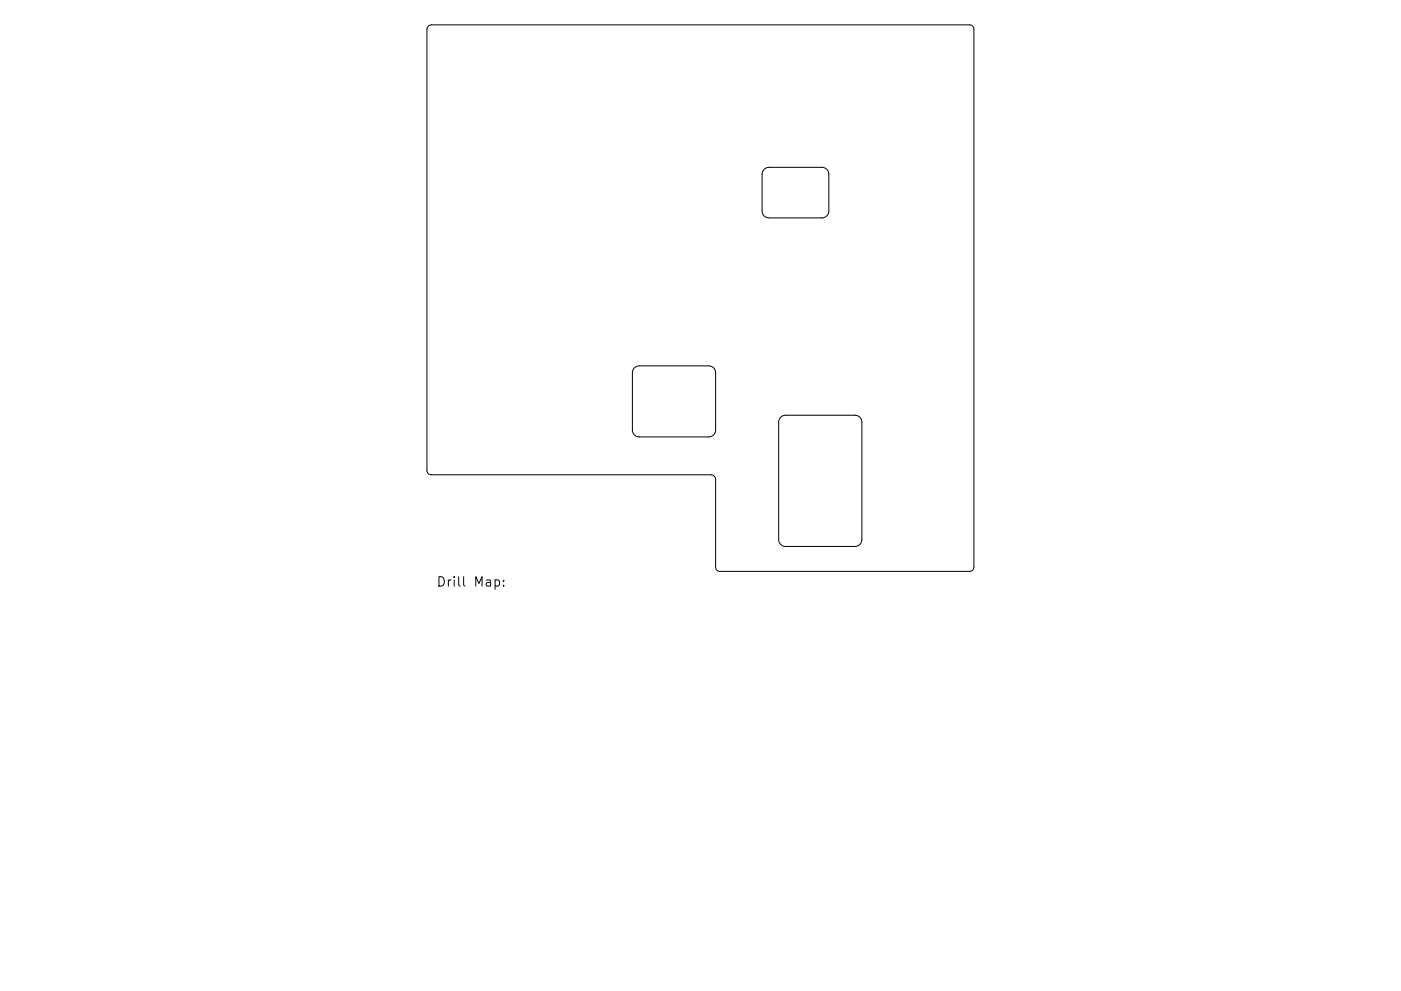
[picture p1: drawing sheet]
<svg xmlns="http://www.w3.org/2000/svg" width="297mm" height="210mm" viewBox="0 0 297 210" stroke-linecap="round" stroke-linejoin="round" font-family="sans-serif">
<defs><g id="words">
<text font-size="2.8" x="92.5" y="124.5">Drill Map:</text>
</g></defs>
<path d="M90.8 5.6l.7-.3h114.1a.88 .88 0 0 1 .9 .9v114.1a.88 .88 0 0 1-.9 .9h-53a.88 .88 0 0 1-.9-.9v-18.6a1 1 0 0 0-.9-1h-59.4a.93 .93 0 0 1-.9-1v-93.6zM162 35.9l.4-.3 .6-.1h11.3a1.47 1.47 0 0 1 1.4 1.5v7.8a1.47 1.47 0 0 1-1.4 1.4h-11.3a1.47 1.47 0 0 1-1.4-1.4v-8zM134.5 78.1l.5-.4 .6-.1h14.7a1.47 1.47 0 0 1 1.4 1.5v12.1a1.47 1.47 0 0 1-1.4 1.5h-14.7a1.47 1.47 0 0 1-1.5-1.5v-12.1l.1-.5zM165.5 88.5l.4-.3 .7-.1h14.7a1.47 1.47 0 0 1 1.4 1.5v24.9a1.47 1.47 0 0 1-1.4 1.4h-14.7a1.47 1.47 0 0 1-1.5-1.4v-24.9l.1-.7zM105 123.1l.5-.1 .4 .4v.6l-.2 .3h-.7M106.8 124.2v.2M106.8 123.1v.2" fill="none" stroke="#000" stroke-width=".21"/>
<use href="#words"/>
</svg>
